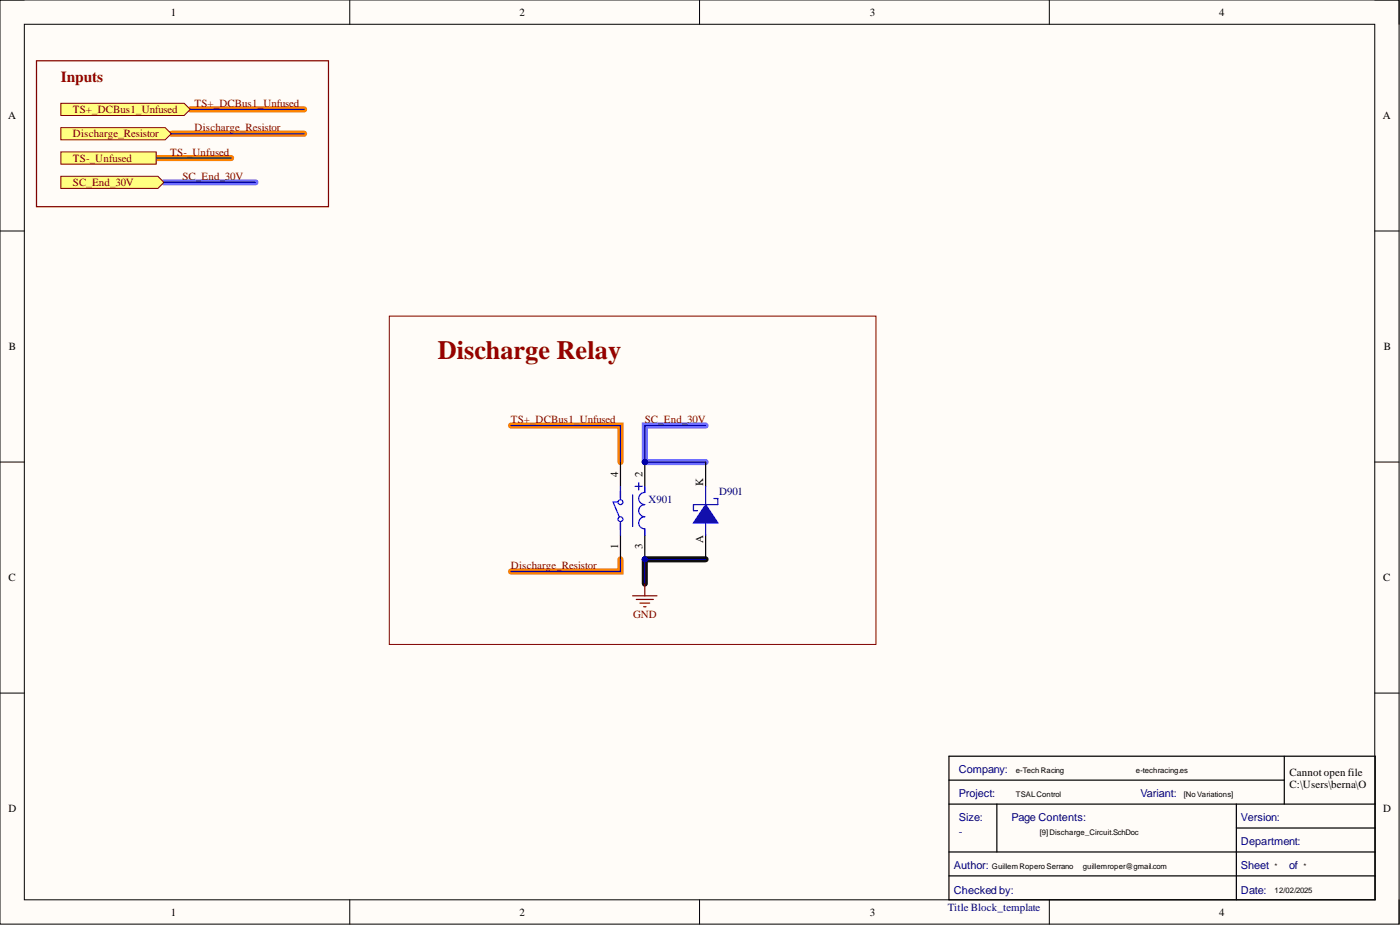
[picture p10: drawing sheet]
<svg xmlns="http://www.w3.org/2000/svg" width="292mm" height="193mm" viewBox="0 0 292 193" stroke-linecap="round" stroke-linejoin="round" font-family="sans-serif">
<defs><g id="words">
<text font-size="5.5" fill="#980000" x="91.4" y="74.9">Discharge Relay</text>
<text font-size="3.2" fill="#980000" x="12.7" y="17.1">Inputs</text>
<g font-size="2.3">
<text x="35.6" y="3.3">1</text>
<text x="108.4" y="3.3">2</text>
<text x="181.5" y="3.3">3</text>
<text x="254.3" y="3.3">4</text>
<text x="1.7" y="24.9">A</text>
<text x="288.5" y="24.9">A</text>
<text x="1.9" y="73.1">B</text>
<text x="288.7" y="73.1">B</text>
<text x="128.9" y="99.4" transform="rotate(-90 128.9 99.4)">4</text>
<text x="134" y="99.4" transform="rotate(-90 134 99.4)">2</text>
<text x="146.7" y="101.5" transform="rotate(-90 146.7 101.5)">K</text>
<text x="146.7" y="113.2" transform="rotate(-90 146.7 113.2)">A</text>
<text x="128.9" y="114.5" transform="rotate(-90 128.9 114.5)">1</text>
<text x="134" y="114.6" transform="rotate(-90 134 114.6)">3</text>
<text x="1.8" y="121.3">C</text>
<text x="288.6" y="121.3">C</text>
<text x="269.1" y="161.8">Cannot open file</text>
<text x="269.1" y="164.4">C:\Users\berna\O</text>
<text x="1.8" y="169.4">D</text>
<text x="269.1" y="169.4">TechRacing\MK\</text>
<text x="269.1" y="172">Logo nou\Logo</text>
<text x="288.6" y="169.4">D</text>
<text x="269.1" y="174.5">e-tech</text>
<text x="269.1" y="177.1">racing_transparen</text>
<text x="269.1" y="179.6">t_negre.png. File</text>
<text x="269.1" y="182.1">does not exist.</text>
<text x="35.6" y="191">1</text>
<text x="108.4" y="191">2</text>
<text x="181.5" y="191">3</text>
<text x="254.3" y="191">4</text>
</g>
<g font-size="2.3" fill="#800000">
<text x="15.2" y="23.6">TS+_DCBus1_Unfused</text>
<text x="40.6" y="22.3">TS+_DCBus1_Unfused</text>
<text x="15.2" y="28.7">Discharge_Resistor</text>
<text x="40.6" y="27.4">Discharge_Resistor</text>
<text x="15.2" y="33.7">TS-_Unfused</text>
<text x="35.5" y="32.5">TS-_Unfused</text>
<text x="15.2" y="38.8">SC_End_30V</text>
<text x="38.1" y="37.5">SC_End_30V</text>
<text x="106.6" y="88.3">TS+_DCBus1_Unfused</text>
<text x="134.5" y="88.3">SC_End_30V</text>
<text x="106.6" y="118.7">Discharge_Resistor</text>
<text x="132.1" y="128.9">GND</text>
</g>
<g font-size="2.3" fill="#000080">
<text x="135.3" y="105">X901</text>
<text x="150" y="103.2">D901</text>
<text x="200" y="161.2">Company:</text>
<text x="200" y="166.2">Project:</text>
<text x="237.9" y="166.2">Variant:</text>
<text x="200" y="171.2">Size:</text>
<text x="211" y="171.2">Page Contents:</text>
<text x="258.9" y="171.2">Version:</text>
<text x="200" y="174.3">-</text>
<text x="258.9" y="176.2">Department:</text>
<text x="199" y="181.2">Author:</text>
<text x="258.9" y="181.2">Sheet</text>
<text x="269" y="181.2">of</text>
<text x="197.7" y="190">Title Block_template</text>
<text x="199" y="186.5">Checked by:</text>
<text x="258.9" y="186.5">Date:</text>
</g>
<g font-size="1.6">
<text x="212" y="161.3">e-Tech Racing</text>
<text x="237" y="161.3">e-techracing.es</text>
<text x="212" y="166.3">TSALControl</text>
<text x="247" y="166.3">[No Variations]</text>
<text x="216.9" y="174.3">[9]Discharge_Circuit.SchDoc</text>
<text x="207" y="181.3">GuillemRopero Serrano</text>
<text x="225.9" y="181.4">guillemroper@gmail.com</text>
<text x="265.9" y="181.3">*</text>
<text x="271.9" y="181.3">*</text>
<text x="265.9" y="186.3">12/02/2025</text>
</g>
</g></defs>
<path d="M0 0h291.9v192.8h-291.9z" fill-rule="evenodd" fill="#fffcf8"/>
<path d="M0 0h291.9v192.8h-291.9z" fill="none" stroke="#000" stroke-width=".21"/>
<path d="M5.1 5.1h281.7v182.6h-281.7z" fill-rule="evenodd" fill="#fffcf8"/>
<g fill="none" stroke="#000" stroke-width=".21">
<path d="M0 0h5.1M73 0v5.1M146 0v5.1M218.9 0v5.1M286.8 0h5.1v5.1M5.1 5.1h281.7v182.6h-281.7zM0 48.2h5.1M286.8 48.2h5.1M0 96.4h5.1M286.8 96.4h5.1M0 144.6h5.1M286.8 144.6h5.1"/>
<path d="M73 187.7v5.1M146 187.7v5.1M218.9 187.7v5.1M291.9 187.7v5.1"/>
</g>
<path d="M32.6 33h15.6M35.7 27.9h27.8M39.7 22.8h23.8M106.6 88.8h22.9v7.6M129.5 116.7v2.5h-22.9" fill="none" stroke="#fd8300" stroke-width="1.3"/>
<path d="M34.2 38h19.1M147.2 88.8h-12.7v7.6h12.7" fill="none" stroke="#6e6eff" stroke-width="1.3"/>
<path d="M147.2 116.7h-12.7v5.1" fill="none" stroke="#110f0a" stroke-width="1.3"/>
<path d="M12.7 21.6h25.7l1.3 1.2-1.3 1.3h-25.7z" fill-rule="evenodd" fill="#ffff80"/>
<path d="M12.7 21.6h25.7l1.3 1.2-1.3 1.3h-25.7z" fill="none" stroke="#800000" stroke-width=".21"/>
<path d="M12.7 26.6h21.8l1.2 1.3-1.2 1.3h-21.8z" fill-rule="evenodd" fill="#ffff80"/>
<path d="M12.7 26.6h21.8l1.2 1.3-1.2 1.3h-21.8z" fill="none" stroke="#800000" stroke-width=".21"/>
<path d="M12.7 31.7h19.9v2.5h-19.9z" fill-rule="evenodd" fill="#ffff80"/>
<path d="M12.7 31.7h19.9v2.5h-19.9z" fill="none" stroke="#800000" stroke-width=".21"/>
<path d="M7.6 12.7h60.9v30.4h-60.9z" fill="none" stroke="#800000" stroke-width=".25"/>
<path d="M12.7 36.8h20.2l1.3 1.2-1.3 1.3h-20.2z" fill-rule="evenodd" fill="#ffff80"/>
<path d="M12.7 36.8h20.2l1.3 1.2-1.3 1.3h-20.2z" fill="none" stroke="#800000" stroke-width=".21"/>
<path d="M198 157.8h88.9v29.9h-88.9zM268 157.8v9.9M198 177.7h88.9M198 167.7h88.9M198 162.7h70M208 167.7v10M258 167.7v20M258 172.7h28.9M198 182.7h88.9" fill="none" stroke="#000" stroke-width=".25"/>
<circle cx="134.5" cy="96.4" r=".51" fill="#000080"/>
<circle cx="134.5" cy="96.4" r=".51" fill="none" stroke="#000080" stroke-width=".21"/>
<circle cx="134.5" cy="116.7" r=".51" fill="#000080"/>
<circle cx="134.5" cy="116.7" r=".51" fill="none" stroke="#000080" stroke-width=".21"/>
<path d="M134.5 96.4v5.1" fill="none" stroke="#000" stroke-width=".25"/>
<circle cx="134.5" cy="96.4" r=".51" fill="#000080"/>
<circle cx="134.5" cy="96.4" r=".51" fill="none" stroke="#000080" stroke-width=".21"/>
<path d="M134.5 111.6v5.1" fill="none" stroke="#000" stroke-width=".25"/>
<circle cx="134.5" cy="116.7" r=".51" fill="#000080"/>
<circle cx="134.5" cy="116.7" r=".51" fill="none" stroke="#000080" stroke-width=".21"/>
<path d="M129.5 96.4v5.1M147.2 96.4v5.1M129.5 111.6v5.1M147.2 111.6v5.1" fill="none" stroke="#000" stroke-width=".25"/>
<g fill="none" stroke="#00f" stroke-width=".25">
<path d="M127.9 104.7h1M127.9 104.8l1.3 3M129.5 101.5v2.5M129.5 109.1v2.5M132 103.2v6.6M132.5 101.5h1.5M133.3 100.7v1.5M134.5 101.5v1.2a1.27 1.27 0 0 0-1.2 1.3 1.27 1.27 0 0 0 1.2 1.3 1.27 1.27 0 0 0-1.2 1.2 1.27 1.27 0 0 0 1.2 1.3 1.27 1.27 0 0 0-1.2 1.3 1.27 1.27 0 0 0 1.2 1.2v1.3M144.7 105.3h5.1M147.2 101.5v5M147.2 109.1v2.5"/>
<circle cx="129.5" cy="108.3" r=".51"/>
<circle cx="129.5" cy="104.8" r=".51"/>
</g>
<path d="M132 124.3h5.1M132.8 125.1h3.5M133.5 125.8h2M134.3 126.6h.5M134.5 121.8v2.5" fill="none" stroke="#800000" stroke-width=".25"/>
<path d="M147.2 105.3l2.6 3.8h-5.1z" fill="#00f"/>
<path d="M144.7 105.3v1.2h.8M147.2 105.3l2.6 3.8h-5.1zM148.9 104h.9v1.3" fill="none" stroke="#00f" stroke-width=".25"/>
<path d="M81.2 65.9h101.6v68.5h-101.6z" fill="none" stroke="#800000" stroke-width=".21"/>
<path d="M32.6 33h15.6M34.2 38h19.1M35.7 27.9h27.8M39.7 22.8h23.8M134.5 116.7v5.1" fill="none" stroke="#000080" stroke-width=".25"/>
<circle cx="134.5" cy="116.7" r=".51" fill="#000080"/>
<circle cx="134.5" cy="116.7" r=".51" fill="none" stroke="#000080" stroke-width=".21"/>
<path d="M134.5 116.7h12.7" fill="none" stroke="#000080" stroke-width=".25"/>
<circle cx="134.5" cy="116.7" r=".51" fill="#000080"/>
<circle cx="134.5" cy="116.7" r=".51" fill="none" stroke="#000080" stroke-width=".21"/>
<path d="M134.5 96.4h12.7" fill="none" stroke="#000080" stroke-width=".25"/>
<circle cx="134.5" cy="96.4" r=".51" fill="#000080"/>
<circle cx="134.5" cy="96.4" r=".51" fill="none" stroke="#000080" stroke-width=".21"/>
<path d="M147.2 88.8h-12.7v7.6M129.5 116.7v2.5h-22.9" fill="none" stroke="#000080" stroke-width=".25"/>
<circle cx="134.5" cy="96.4" r=".51" fill="#000080"/>
<circle cx="134.5" cy="96.4" r=".51" fill="none" stroke="#000080" stroke-width=".21"/>
<path d="M106.6 88.8h22.9v7.6" fill="none" stroke="#000080" stroke-width=".25"/>
<use href="#words"/>
</svg>
